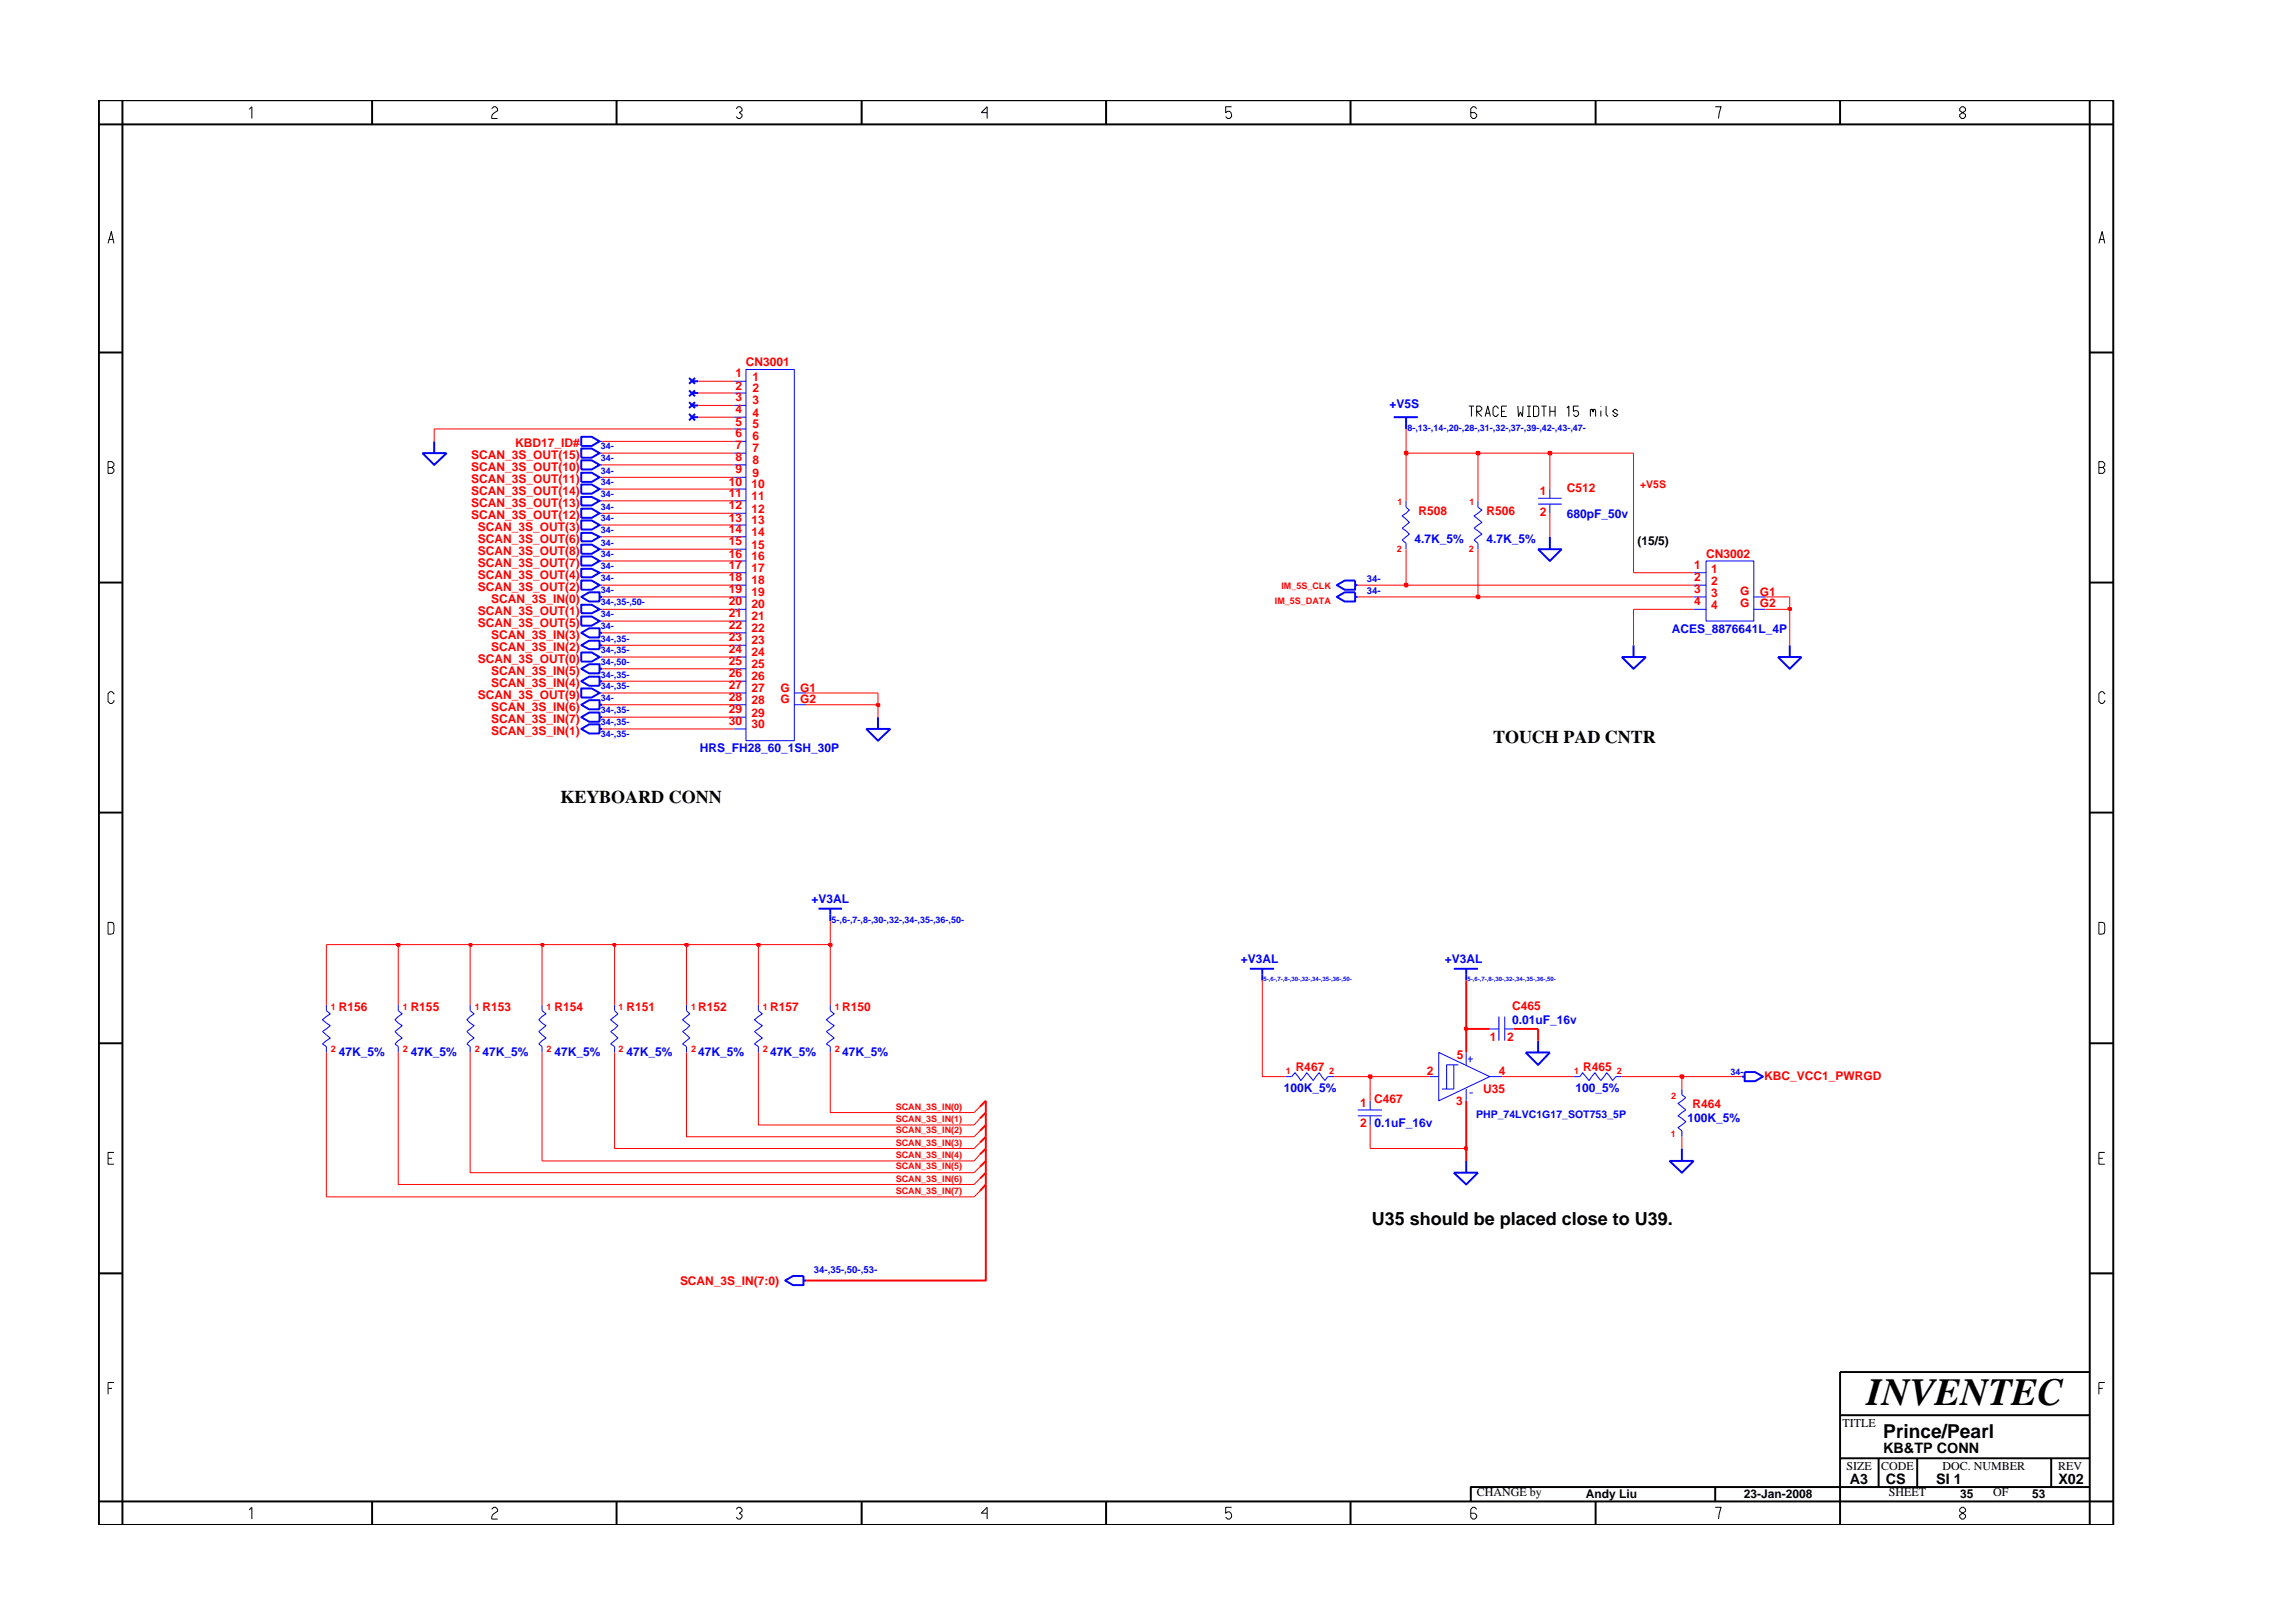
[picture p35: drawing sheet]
<svg xmlns="http://www.w3.org/2000/svg" width="297mm" height="210mm" viewBox="0 0 297 210" stroke-linecap="round" stroke-linejoin="round" font-family="sans-serif">
<defs><g id="words">
<text font-size="5" x="241.8" y="182">INVENTEC</text>
<text font-size="2.5" x="244" y="186.3">Prince/Pearl</text>
<g font-size="2.3">
<text x="193.4" y="96.3">TOUCH PAD CNTR</text>
<text x="72.6" y="104">KEYBOARD CONN</text>
<text x="177.7" y="158.7">U35 should be placed close to U39.</text>
</g>
<g font-size="1.9">
<text x="244" y="188.2">KB&amp;TP CONN</text>
<text x="239.6" y="192.2">A3</text>
<text x="244.3" y="192.3">CS</text>
<text x="250.8" y="192.2">SI 1</text>
<text x="266.6" y="192.2">X02</text>
</g>
<g font-size="1.6" fill="#f00">
<text x="96.6" y="47.4">CN3001</text>
<text x="95.3" y="52">3</text>
<text x="95.3" y="53.5">4</text>
<text x="95.3" y="50.5">2</text>
<text x="95.3" y="48.9">1</text>
<text x="97.5" y="52.4">3</text>
<text x="97.5" y="54">4</text>
<text x="97.5" y="50.8">2</text>
<text x="97.5" y="49.3">1</text>
<text x="61.1" y="59.5">SCAN_3S_OUT(15)</text>
<text x="66.8" y="57.9">KBD17_ID#</text>
<text x="95.3" y="56.6">6</text>
<text x="95.3" y="58.2">7</text>
<text x="95.3" y="59.8">8</text>
<text x="95.3" y="55.1">5</text>
<text x="97.5" y="58.6">7</text>
<text x="97.5" y="55.5">5</text>
<text x="97.5" y="57">6</text>
<text x="61.1" y="65.7">SCAN_3S_OUT(13)</text>
<text x="61.1" y="62.6">SCAN_3S_OUT(11)</text>
<text x="61.1" y="61.1">SCAN_3S_OUT(10)</text>
<text x="61.1" y="64.1">SCAN_3S_OUT(14)</text>
<text x="94.4" y="62.9">10</text>
<text x="94.4" y="64.4">11</text>
<text x="94.4" y="66">12</text>
<text x="95.3" y="61.3">9</text>
<text x="97.4" y="63.3">10</text>
<text x="97.4" y="64.8">11</text>
<text x="97.5" y="60.1">8</text>
<text x="97.5" y="61.8">9</text>
<text x="199.5" y="64.1">1</text>
<text x="203" y="63.7">C512</text>
<text x="61.1" y="67.2">SCAN_3S_OUT(12)</text>
<text x="61.9" y="68.8">SCAN_3S_OUT(3)</text>
<text x="61.9" y="71.9">SCAN_3S_OUT(8)</text>
<text x="61.9" y="70.4">SCAN_3S_OUT(6)</text>
<text x="94.4" y="67.6">13</text>
<text x="94.4" y="69.1">14</text>
<text x="94.4" y="70.6">15</text>
<text x="97.4" y="69.5">14</text>
<text x="97.4" y="71.1">15</text>
<text x="97.4" y="66.4">12</text>
<text x="97.4" y="67.9">13</text>
<text x="183.8" y="66.7">R508</text>
<text x="192.6" y="66.7">R506</text>
<text x="199.5" y="66.9">2</text>
<text x="61.9" y="75">SCAN_3S_OUT(4)</text>
<text x="61.9" y="73.4">SCAN_3S_OUT(7)</text>
<text x="61.9" y="76.6">SCAN_3S_OUT(2)</text>
<text x="94.4" y="72.2">16</text>
<text x="94.4" y="73.7">17</text>
<text x="94.4" y="75.3">18</text>
<text x="94.4" y="76.9">19</text>
<text x="97.4" y="72.6">16</text>
<text x="97.4" y="74.1">17</text>
<text x="97.4" y="75.7">18</text>
<text x="97.4" y="77.2">19</text>
<text x="219.5" y="73.7">1</text>
<text x="219.5" y="75.3">2</text>
<text x="219.5" y="76.9">3</text>
<text x="221" y="72.3">CN3002</text>
<text x="221.7" y="74.2">1</text>
<text x="221.7" y="75.8">2</text>
<text x="221.7" y="77.3">3</text>
<text x="225.4" y="77.1">G</text>
<text x="228" y="77.2">G1</text>
<text x="61.9" y="81.2">SCAN_3S_OUT(5)</text>
<text x="61.9" y="79.7">SCAN_3S_OUT(1)</text>
<text x="63.6" y="78.1">SCAN_3S_IN(0)</text>
<text x="63.6" y="82.8">SCAN_3S_IN(3)</text>
<text x="94.4" y="79.9">21</text>
<text x="94.4" y="81.5">22</text>
<text x="94.4" y="83.1">23</text>
<text x="94.4" y="78.4">20</text>
<text x="97.4" y="78.8">20</text>
<text x="97.4" y="80.4">21</text>
<text x="97.4" y="81.9">22</text>
<text x="97.4" y="83.4">23</text>
<text x="219.5" y="78.4">4</text>
<text x="221.7" y="78.9">4</text>
<text x="225.4" y="78.7">G</text>
<text x="228" y="78.7">G2</text>
<text x="61.9" y="85.9">SCAN_3S_OUT(0)</text>
<text x="63.6" y="84.3">SCAN_3S_IN(2)</text>
<text x="63.6" y="87.5">SCAN_3S_IN(5)</text>
<text x="63.6" y="89">SCAN_3S_IN(4)</text>
<text x="94.4" y="84.6">24</text>
<text x="94.4" y="86.2">25</text>
<text x="94.4" y="87.7">26</text>
<text x="94.4" y="89.2">27</text>
<text x="97.4" y="85">24</text>
<text x="97.4" y="86.6">25</text>
<text x="97.4" y="88.1">26</text>
<text x="97.4" y="89.7">27</text>
<text x="101.1" y="89.6">G</text>
<text x="103.7" y="89.6">G1</text>
<text x="61.9" y="90.5">SCAN_3S_OUT(9)</text>
<text x="63.6" y="92.1">SCAN_3S_IN(6)</text>
<text x="63.6" y="93.7">SCAN_3S_IN(7)</text>
<text x="63.6" y="95.2">SCAN_3S_IN(1)</text>
<text x="94.4" y="92.4">29</text>
<text x="94.4" y="94">30</text>
<text x="94.4" y="90.9">28</text>
<text x="97.4" y="91.2">28</text>
<text x="97.4" y="92.8">29</text>
<text x="97.4" y="94.3">30</text>
<text x="101.1" y="91.1">G</text>
<text x="103.7" y="91.1">G2</text>
<text x="43.9" y="130.9">R156</text>
<text x="53.2" y="130.9">R155</text>
<text x="62.5" y="130.9">R153</text>
<text x="71.8" y="130.9">R154</text>
<text x="81.1" y="130.9">R151</text>
<text x="90.5" y="130.9">R152</text>
<text x="99.8" y="130.9">R157</text>
<text x="109.1" y="130.9">R150</text>
<text x="195.9" y="130.8">C465</text>
<text x="188.7" y="137.2">5</text>
<text x="193" y="134.8">1</text>
<text x="195.3" y="134.8">2</text>
<text x="167.8" y="138.7">R467</text>
<text x="176.2" y="143.4">1</text>
<text x="178" y="142.8">C467</text>
<text x="184.8" y="139.3">2</text>
<text x="188.6" y="143.2">3</text>
<text x="192.1" y="141.6">U35</text>
<text x="194.2" y="139.2">4</text>
<text x="205.1" y="138.7">R465</text>
<text x="219.2" y="143.5">R464</text>
<text x="228.5" y="139.9">KBC_VCC1_PWRGD</text>
<text x="176.2" y="146.1">2</text>
<text x="88.1" y="166.5">SCAN_3S_IN(7:0)</text>
</g>
<g font-size="1.6" fill="#00f">
<text x="180" y="52.8">+V5S</text>
<text x="183.2" y="70.3">4.7K_5%</text>
<text x="192.6" y="70.3">4.7K_5%</text>
<text x="203" y="67.1">680pF_50v</text>
<text x="216.6" y="82">ACES_8876641L_4P</text>
<text x="90.7" y="97.5">HRS_FH28_60_1SH_30P</text>
<text x="105.1" y="117">+V3AL</text>
<text x="160.8" y="124.8">+V3AL</text>
<text x="187.2" y="124.8">+V3AL</text>
<text x="43.9" y="136.8">47K_5%</text>
<text x="53.2" y="136.8">47K_5%</text>
<text x="62.5" y="136.8">47K_5%</text>
<text x="71.8" y="136.8">47K_5%</text>
<text x="81.1" y="136.8">47K_5%</text>
<text x="90.5" y="136.8">47K_5%</text>
<text x="99.8" y="136.8">47K_5%</text>
<text x="109.1" y="136.8">47K_5%</text>
<text x="195.9" y="132.6">0.01uF_16v</text>
<text x="166.3" y="141.4">100K_5%</text>
<text x="204.1" y="141.4">100_5%</text>
<text x="178.1" y="146.1">0.1uF_16v</text>
<text x="218.6" y="145.4">100K_5%</text>
</g>
<g font-size="1.6">
<text x="212.1" y="70.6">(15/5)</text>
<text x="238.7" y="184.8">TITLE</text>
<text x="239.2" y="190.4">SIZE</text>
<text x="243.7" y="190.4">CODE</text>
<text x="251.6" y="190.4">DOC. NUMBER</text>
<text x="266.6" y="190.4">REV</text>
<text x="191.3" y="193.9">CHANGE by</text>
<text x="205.4" y="194.1">Andy Liu</text>
<text x="225.9" y="194.1">23-Jan-2008</text>
<text x="244.7" y="193.9">SHEET</text>
<text x="253.9" y="194.1">35</text>
<text x="258.2" y="193.9">OF</text>
<text x="263.3" y="194.1">53</text>
</g>
<text font-size="1.4" fill="#f00" x="212.5" y="63.3">+V5S</text>
<text font-size="1.4" fill="#00f" x="191.2" y="144.9">PHP_74LVC1G17_SOT753_5P</text>
<g font-size="1.2" fill="#00f">
<text x="77.8" y="58.2">34-</text>
<text x="77.8" y="59.7">34-</text>
<text x="182.3" y="55.9">8-,13-,14-,20-,28-,31-,32-,37-,39-,42-,43-,47-</text>
<text x="77.8" y="64.4">34-</text>
<text x="77.8" y="61.4">34-</text>
<text x="77.8" y="62.9">34-</text>
<text x="77.8" y="66">34-</text>
<text x="77.8" y="70.7">34-</text>
<text x="77.8" y="69.1">34-</text>
<text x="77.8" y="67.5">34-</text>
<text x="77.8" y="72.2">34-</text>
<text x="77.8" y="76.9">34-</text>
<text x="77.8" y="73.7">34-</text>
<text x="77.8" y="75.3">34-</text>
<text x="177.1" y="77">34-</text>
<text x="177.1" y="75.4">34-</text>
<text x="77.8" y="78.4">34-,35-,50-</text>
<text x="77.8" y="81.5">34-</text>
<text x="77.8" y="80">34-</text>
<text x="77.8" y="83.1">34-,35-</text>
<text x="77.8" y="89.3">34-,35-</text>
<text x="77.8" y="86.2">34-,50-</text>
<text x="77.8" y="84.6">34-,35-</text>
<text x="77.8" y="87.8">34-,35-</text>
<text x="77.8" y="90.8">34-</text>
<text x="77.8" y="92.4">34-,35-</text>
<text x="77.8" y="95.5">34-,35-</text>
<text x="77.8" y="94">34-,35-</text>
<text x="107.7" y="119.6">5-,6-,7-,8-,30-,32-,34-,35-,36-,50-</text>
<text x="224.2" y="139.3">34-</text>
<text x="105.4" y="165">34-,35-,50-,53-</text>
</g>
<g font-size="1.2" fill="#f00">
<text x="181" y="65.5">1</text>
<text x="190.4" y="65.5">1</text>
<text x="181" y="71.5">2</text>
<text x="190.3" y="71.5">2</text>
<text x="166" y="76.2">IM_5S_CLK</text>
<text x="165.2" y="78.2">IM_5S_DATA</text>
<text x="42.9" y="130.9">1</text>
<text x="52.2" y="130.9">1</text>
<text x="61.5" y="130.9">1</text>
<text x="70.8" y="130.9">1</text>
<text x="80.1" y="130.9">1</text>
<text x="89.5" y="130.9">1</text>
<text x="98.8" y="130.9">1</text>
<text x="108.1" y="130.9">1</text>
<text x="42.9" y="136.3">2</text>
<text x="52.2" y="136.3">2</text>
<text x="61.5" y="136.3">2</text>
<text x="70.8" y="136.3">2</text>
<text x="80.1" y="136.3">2</text>
<text x="89.5" y="136.3">2</text>
<text x="98.8" y="136.3">2</text>
<text x="108.1" y="136.3">2</text>
<text x="116" y="143.8">SCAN_3S_IN(0)</text>
<text x="166.6" y="139.1">1</text>
<text x="172.2" y="139.1">2</text>
<text x="203.9" y="139.1">1</text>
<text x="209.4" y="139.1">2</text>
<text x="216.5" y="142.4">2</text>
<text x="116" y="146.8">SCAN_3S_IN(2)</text>
<text x="116" y="148.4">SCAN_3S_IN(3)</text>
<text x="116" y="145.3">SCAN_3S_IN(1)</text>
<text x="116" y="150">SCAN_3S_IN(4)</text>
<text x="216.4" y="147.3">1</text>
<text x="116" y="153.1">SCAN_3S_IN(6)</text>
<text x="116" y="154.6">SCAN_3S_IN(7)</text>
<text x="116" y="151.5">SCAN_3S_IN(5)</text>
</g>
<g font-size=".8" fill="#00f">
<text x="163.7" y="127.1">5-,6-,7-,8-,30-,32-,34-,35-,36-,50-</text>
<text x="190.1" y="127.1">5-,6-,7-,8-,30-,32-,34-,35-,36-,50-</text>
</g>
</g></defs>
<g fill="none" stroke="#00f" stroke-width=".25">
<path d="M54.7 58.7h3.2l-1.7 1.5zM56.2 57.2v1.5M75.3 59.6h1.4l1 .6-1 .6h-1.4zM75.3 56.6h1.4l1 .6-1 .6h-1.4zM75.3 58.1h1.4l1 .6-1 .6h-1.4zM89.3 53.6l.7 .9M89.3 52.1l.7 .8M89.3 50.6l.7 .7M89.3 49l.7 .7M89.7 54h.8M89.7 52.5h.8M89.7 50.9h.8"/>
<path d="M89.7 49.4h.8M90 53.6l-.7 .9M90 52.1l-.7 .8M90 50.6l-.7 .7M90 49l-.7 .7M180.5 54h3.2M182.1 54v1.6M75.3 77.3l1-.6h1.4v1.2h-1.4zM75.3 75.2h1.4l1 .6-1 .6h-1.4zM75.3 67.4h1.4l1 .6-1 .6h-1.4zM75.3 65.9h1.4l1 .6-1 .6h-1.4zM75.3 72.1h1.4l1 .6-1 .6h-1.4z"/>
<path d="M75.3 70.6h1.4l1 .5-1 .6h-1.4zM75.3 79.9h1.4l1 .6-1 .6h-1.4zM75.3 64.4h1.4l1 .5-1 .6h-1.4zM75.3 62.8h1.4l1 .6-1 .6h-1.4zM75.3 78.3h1.4l1 .6-1 .5h-1.4zM75.3 73.7h1.4l1 .5-1 .6h-1.4zM75.3 69h1.4l1 .5-1 .6h-1.4zM75.3 61.2h1.4l1 .6-1 .6h-1.4zM77.7 77.3h.3M173.2 75.8l1-.6h1.3v1.2h-1.3zM173.2 77.3l1-.6h1.3v1.2h-1.3zM175.5 75.8h.4"/>
<path d="M175.5 77.3h.4M199.2 71.1h3.1l-1.5 1.6zM200.8 69.5v1.6M75.3 82l1-.6h1.4v1.2h-1.4zM75.3 83.6l1-.6h1.4v1.1h-1.4zM75.3 86.6l1-.6h1.4v1.2h-1.4zM75.3 88.3l1-.6h1.4v1.1h-1.4zM75.3 84.5h1.4l1 .6-1 .6h-1.4zM75.3 89.2h1.4l1 .6-1 .6h-1.4zM75.3 92.9l1-.6h1.4v1.2h-1.4zM75.3 91.3l1-.6h1.4v1.2h-1.4zM75.3 94.4l1-.6h1.4v1.2h-1.4z"/>
<path d="M77.7 82h.3M77.7 83.6h.3M77.7 86.6h.3M77.7 88.3h.3M77.7 92.9h.3M77.7 91.3h.3M77.7 94.4h.3M112.2 94.4h3.1l-1.6 1.6zM113.7 92.9v1.5M210.1 85.1h3.1l-1.6 1.5zM211.6 83.6v1.5M230.3 85.1h3.1l-1.6 1.5z"/>
<path d="M231.8 83.6v1.5M106 117.7h3.1M107.6 117.7v1.6M161.9 125.5h3.1M163.5 125.5v1.5M188.3 125.5h3.2M189.9 125.5v1.5M197.6 136.3h3.2l-1.6 1.7zM199.2 134.8v1.5M225.7 139.5h.3M226 138.9h1.4l1 .6-1 .6h-1.4zM188.3 151.9h3.2l-1.6 1.5z"/>
<path d="M189.9 150.4v1.5M216.3 150.4h3.1l-1.5 1.5zM217.9 148.8v1.6M101.7 165.9l1-.6h1.4v1.2h-1.4zM104.1 165.9h.3"/>
</g>
<g fill="none" stroke="#00f" stroke-width=".13">
<path d="M77.7 57.2h.3M77.7 58.7h.3M95.1 57.2h1.5M95.1 50.9h1.5M95.1 54h1.5M95.1 49.4h1.5M95.1 52.5h1.5M95.1 55.6h1.5M95.1 58.7h1.5M96.6 47.9h6.3v48.1h-6.3zM77.7 75.8h.3M77.7 68h.3"/>
<path d="M77.7 66.5h.3M77.7 72.7h.3M77.7 71.1h.3M77.7 74.2h.3M77.7 78.9h.3M77.7 64.9h.3M77.7 63.4h.3M77.7 60.2h.3M77.7 61.8h.3M77.7 69.5h.3M95.1 75.8h1.5M95.1 66.5h1.5"/>
<path d="M95.1 72.7h1.5M95.1 78.9h1.5M95.1 63.4h1.5M95.1 60.2h1.5M95.1 69.5h1.5M95.1 68h1.5M95.1 71.1h1.5M95.1 74.2h1.5M95.1 77.3h1.5M95.1 64.9h1.5M95.1 61.8h1.5M182.1 64.9v.8l.5 .4-1 .7 1 .9-1 .7 1 .8-1 .8 .5 .4v.7"/>
<path d="M191.5 64.9v.8l.5 .4-1 .7 1 .9-1 .7 1 .8-1 .8 .5 .4v.7M199.2 64.5h3.1M199.2 65.3h3.1M200.8 63.4v1.1M200.8 65.3v1.2M219.4 74.2h1.6M219.4 77.3h1.6M219.4 75.8h1.6M219.4 78.9h1.6M221 72.7h6.2v7.8h-6.2zM227.2 77.3h1.5M227.2 78.9h1.5"/>
<path d="M77.7 85.1h.3M77.7 89.8h.3M77.7 80.5h.3M95.1 85.1h1.5M95.1 82h1.5M95.1 88.3h1.5M95.1 91.3h1.5M95.1 94.4h1.5M95.1 89.8h1.5M95.1 80.5h1.5M95.1 83.6h1.5M95.1 86.6h1.5"/>
<path d="M95.1 92.9h1.5M102.9 91.3h1.5M102.9 89.8h1.5M42.3 130.2v.7l.5 .4-1 .8 1 .8-1 .7 1 .9-1 .7 .5 .4v.7M51.6 130.2v.7l.5 .4-.9 .8 .9 .8-.9 .7 .9 .9-.9 .7 .4 .4v.7M60.9 130.2v.7l.5 .4-.9 .8 .9 .8-.9 .7 .9 .9-.9 .7 .4 .4v.7M70.2 130.2v.7l.5 .4-.9 .8 .9 .8-.9 .7 .9 .9-.9 .7 .4 .4v.7M79.6 130.2v.7l.4 .4-.9 .8 .9 .8-.9 .7 .9 .9-.9 .7 .5 .4v.7M88.9 130.2v.7l.5 .4-1 .8 1 .8-1 .7 1 .9-1 .7 .5 .4v.7M98.2 130.2v.7l.5 .4-1 .8 1 .8-1 .7 1 .9-1 .7 .5 .4v.7M107.6 130.2v.7l.5 .4-1.1 .8 1.1 .8-1.1 .7 1.1 .9-1.1 .7 .6 .4v.7M166.6 139.5h.7l.5-.5 .7 1 .8-1 .8 1 .8-1 .7 1 .4-.5h.8"/>
<path d="M185.2 139.5h1.2M186.4 136.3l6.6 3.2-6.6 3.1zM188.3 138v3.1h-.9M188.9 138h-1.5v3.1h-.6M189.9 136.3v1.7M190.2 137.2h.6M190.4 136.8v.8M193 133.3h1.2M193 139.5h1.6M194.2 131.7v3.1M194.9 133.3h1.2M194.9 131.7v3.1"/>
<path d="M203.9 139.5h.8l.3-.5 .9 1 .7-1 .8 1 .7-1 .8 1 .4-.5h.8M175.9 144.6h3.1M175.9 143.8h3.1M177.5 142.6v1.2M177.5 144.6v1.1M189.9 141.1v1.5M190.4 141.6h.4M217.9 141.1v.7l.5 .4-1 .7 1 .9-1 .8 1 .7-1 .8 .5 .4v.8"/>
</g>
<path d="M42.3 136.3v18.8h83.9l.7-.8M51.6 136.3v17.1h74.6l.7-.7M60.9 136.3v15.6h65.3l.7-.7M70.2 136.3v14.1h56l.7-.9M79.6 136.3v12.5h46.6l.7-.8M126.9 143.4l-.7 .7M126.9 146.5l-.7 .8M126.9 144.9l-.7 .8M177.5 145.7v3.1h12.4" fill="none" stroke="#f00" stroke-width=".13"/>
<path d="M126.9 148l.8-.7v6.1M127.7 142.6l-.8 .8M127.7 151.9l-.8 .8M127.7 150.4l-.8 .8M127.7 148.8l-.8 .7M127.7 145.7l-.8 .8M127.7 144.1l-.8 .8M127.7 153.4l-.8 .9M127.7 153.4v12.5h-23.3M189.9 148.8v1.6" fill="none" stroke="#f00" stroke-width=".25"/>
<path d="M189.8 148.6h.2v.4h-.2z" fill="#8e2323"/>
<path d="M127.7 142.6v4.7M189.8 148.6h.2v.4h-.2zM189.9 142.6v6.2" fill="none" stroke="#f00" stroke-width=".25"/>
<path d="M88.9 136.3v11h37.3M98.2 136.3v9.4h28M107.6 136.3v7.8h18.6M163.5 127v12.5h3.1M172.8 139.5h4.7v3.1M217.9 139.5v1.6M217.9 147.3v1.5" fill="none" stroke="#f00" stroke-width=".13"/>
<path d="M177.3 139.3h.4v.3h-.4z" fill="#8e2323"/>
<path d="M177.3 139.3h.4v.3h-.4z" fill="none" stroke="#f00" stroke-width=".25"/>
<path d="M177.5 139.5h7.7M194.6 139.5h9.3M210.1 139.5h7.8" fill="none" stroke="#f00" stroke-width=".13"/>
<path d="M217.7 139.3h.3v.3h-.3z" fill="#8e2323"/>
<path d="M189.9 133.3v3M199.2 133.3v1.5M217.7 139.3h.3v.3h-.3z" fill="none" stroke="#f00" stroke-width=".25"/>
<path d="M217.9 139.5h7.8" fill="none" stroke="#f00" stroke-width=".13"/>
<path d="M189.8 133.1h.2v.4h-.2z" fill="#8e2323"/>
<path d="M189.8 133.1h.2v.4h-.2zM189.9 127v6.3h3.1M196.1 133.3h3.1" fill="none" stroke="#f00" stroke-width=".25"/>
<path d="M51.6 130.2v-7.8h-9.3v7.8M60.9 122.4v7.8M70.2 122.4v7.8M79.6 122.4v7.8M88.9 122.4v7.8M98.2 122.4v7.8M107.6 122.4v7.8" fill="none" stroke="#f00" stroke-width=".13"/>
<path d="M51.4 122.3h.4v.2h-.4z" fill="#8e2323"/>
<path d="M51.4 122.3h.4v.2h-.4z" fill="none" stroke="#f00" stroke-width=".25"/>
<path d="M51.6 122.4h9.3" fill="none" stroke="#f00" stroke-width=".13"/>
<path d="M60.8 122.3h.3v.2h-.3z" fill="#8e2323"/>
<path d="M60.8 122.3h.3v.2h-.3z" fill="none" stroke="#f00" stroke-width=".25"/>
<path d="M60.9 122.4h9.3" fill="none" stroke="#f00" stroke-width=".13"/>
<path d="M70.1 122.3h.3v.2h-.3z" fill="#8e2323"/>
<path d="M70.1 122.3h.3v.2h-.3z" fill="none" stroke="#f00" stroke-width=".25"/>
<path d="M70.2 122.4h9.4" fill="none" stroke="#f00" stroke-width=".13"/>
<path d="M79.4 122.3h.3v.2h-.3z" fill="#8e2323"/>
<path d="M79.4 122.3h.3v.2h-.3z" fill="none" stroke="#f00" stroke-width=".25"/>
<path d="M79.6 122.4h9.3" fill="none" stroke="#f00" stroke-width=".13"/>
<path d="M88.8 122.3h.3v.2h-.3z" fill="#8e2323"/>
<path d="M88.8 122.3h.3v.2h-.3z" fill="none" stroke="#f00" stroke-width=".25"/>
<path d="M88.9 122.4h9.3" fill="none" stroke="#f00" stroke-width=".13"/>
<path d="M98.1 122.3h.3v.2h-.3z" fill="#8e2323"/>
<path d="M98.1 122.3h.3v.2h-.3z" fill="none" stroke="#f00" stroke-width=".25"/>
<path d="M98.2 122.4h9.4" fill="none" stroke="#f00" stroke-width=".13"/>
<path d="M107.4 122.3h.3v.2h-.3z" fill="#8e2323"/>
<path d="M107.4 122.3h.3v.2h-.3z" fill="none" stroke="#f00" stroke-width=".25"/>
<path d="M78 94.4h17.1M78 92.9h17.1M78 91.3h17.1M104.4 91.3h9.3v1.6M107.6 119.3v3.1" fill="none" stroke="#f00" stroke-width=".13"/>
<path d="M113.6 91.2h.3v.3h-.3z" fill="#8e2323"/>
<path d="M113.6 91.2h.3v.3h-.3z" fill="none" stroke="#f00" stroke-width=".25"/>
<path d="M78 78.9h17.1M219.4 78.9h-7.8v4.7M228.7 78.9h3.1v4.7M78 89.8h17.1M78 88.3h17.1M78 85.1h17.1M78 82h17.1M78 86.6h17.1M78 83.6h17.1M78 80.5h17.1M104.4 89.8h9.3v1.5" fill="none" stroke="#f00" stroke-width=".13"/>
<path d="M231.7 78.8h.3v.2h-.3z" fill="#8e2323"/>
<path d="M231.7 78.8h.3v.2h-.3z" fill="none" stroke="#f00" stroke-width=".25"/>
<path d="M78 77.3h17.1M175.9 77.3h15.6M231.8 77.3v1.6" fill="none" stroke="#f00" stroke-width=".13"/>
<path d="M191.3 77.2h.3v.3h-.3z" fill="#8e2323"/>
<path d="M191.3 77.2h.3v.3h-.3z" fill="none" stroke="#f00" stroke-width=".25"/>
<path d="M78 75.8h17.1M175.9 75.8h6.2M191.5 71.1v6.2h27.9M228.7 77.3h3.1" fill="none" stroke="#f00" stroke-width=".13"/>
<path d="M182 75.6h.3v.4h-.3z" fill="#8e2323"/>
<path d="M182 75.6h.3v.4h-.3z" fill="none" stroke="#f00" stroke-width=".25"/>
<g fill="none" stroke="#f00" stroke-width=".13">
<path d="M78 58.7h17.1M182.1 58.7v6.2M191.5 58.7v6.2M200.8 58.7v4.7M211.6 58.7v15.5h7.8M78 74.2h17.1M78 72.7h17.1M78 69.5h17.1M78 68h17.1M78 64.9h17.1M78 63.4h17.1M78 61.8h17.1"/>
<path d="M78 71.1h17.1M78 66.5h17.1M78 60.2h17.1M182.1 71.1v4.7h37.3M200.8 66.5v3"/>
</g>
<path d="M182 58.5h.3v.4h-.3z" fill="#8e2323"/>
<path d="M182 58.5h.3v.4h-.3z" fill="none" stroke="#f00" stroke-width=".25"/>
<path d="M182.1 55.6v3.1h9.4" fill="none" stroke="#f00" stroke-width=".13"/>
<path d="M191.3 58.5h.3v.4h-.3z" fill="#8e2323"/>
<path d="M191.3 58.5h.3v.4h-.3z" fill="none" stroke="#f00" stroke-width=".25"/>
<path d="M191.5 58.7h9.3" fill="none" stroke="#f00" stroke-width=".13"/>
<path d="M200.6 58.5h.3v.4h-.3z" fill="#8e2323"/>
<path d="M200.6 58.5h.3v.4h-.3z" fill="none" stroke="#f00" stroke-width=".25"/>
<path d="M78 57.2h17.1M90.5 54h4.6M90.5 50.9h4.6M90.5 52.5h4.6M90.5 49.4h4.6M95.1 55.6h-38.9v1.6M200.8 58.7h10.8" fill="none" stroke="#f00" stroke-width=".13"/>
<g fill="none" stroke="#000" stroke-width=".25">
<path d="M12.8 13h261v184.6h-261zM15.9 13v184.6M48.2 13v3.1M79.9 13v3.1M111.6 13v3.1M143.3 13v3.1M174.9 13v3.1M206.7 13v3.1M238.4 13v3.1M270.7 13v184.6M273.8 16.1h-261M12.8 45.7h3.1"/>
<path d="M270.7 45.7h3.1M12.8 75.5h3.1M270.7 75.5h3.1M12.8 105.3h3.1M270.7 105.3h3.1M12.8 135.2h3.1M270.7 135.2h3.1M12.8 165h3.1M270.7 177.7h-32.3v19.9M270.7 165h3.1M48.2 194.5v3.1M79.9 194.5v3.1"/>
<path d="M111.6 194.5v3.1M143.3 194.5v3.1M174.9 194.5v3.1M206.7 194.5v3.1M222.2 192.6v1.9M238.4 183.3h32.3M238.4 188.9h32.3M243.4 188.9v3.7M248.4 188.9v3.7M265.7 188.9v3.7M270.7 192.6h-80.2v1.9M273.8 194.5h-261"/>
</g>
<g fill="none" stroke="#000" stroke-width=".13">
<path d="M32.3 14.2l.3-.4v1.6M63.7 14.1l.3-.3h.2l.3 .3v.2l-.7 .5-.1 .6h.8M95.4 14.1l.2-.3h.3l.2 .3v.2l-.3 .3 .3 .2v.3l-.2 .3h-.3l-.2-.3M127.9 14.6h-.8l.8-.8v1.6M159.5 13.8h-.7v.8l.2-.2a.5 .5 0 0 1 .5 .7l-.2 .3h-.3l-.2-.3M191.3 14.1l-.3-.3h-.2l-.3 .3v1l.3 .3h.2l.3-.3v-.3l-.3-.2h-.5M222.2 13.8h.8l-.4 1.6M254.1 13.8l-.2 .3v.2l.7 .5v.3l-.2 .3h-.3l-.2-.3v-.3l.7-.5v-.2l-.2-.3zM14 31.5l.4-1.5 .4 1.5M14.1 31h.6M271.9 31.5l.4-1.5 .4 1.5M272 31h.6"/>
<path d="M14 59.8h.5l.3 .3v.2l-.3 .3 .3 .2v.3l-.3 .2h-.5zM190.3 52.6h.7M190.6 52.6v1.4M191.3 54v-1.4h.4l.3 .3v.1l-.3 .3h-.4l.7 .7M192.4 54l.3-1.4 .4 1.4M192.5 53.5h.5M194.1 52.9l-.3-.3h-.1l-.3 .3v.8l.3 .3h.1l.3-.4M194.5 53.3h.4M195.2 52.6h-.7v1.4h.7M196.6 52.6l.1 1.4 .3-.6 .2 .6 .1-1.4M197.8 52.6h.5M197.8 54h.5"/>
<path d="M198.1 52.6v1.4M198.7 52.6l.5 .1 .1 .2-.1 1-.5 .1zM199.7 52.6h.6M200 52.6v1.4M200.8 52.6v1.4M200.8 53.3h.7M201.5 52.6v1.4M203 52.9l.2-.3v1.4M204.5 52.6h-.7v.7l.4-.1 .2 .1 .1 .2v.2l-.3 .3h-.1l-.3-.3M206 53.3l.1-.3h.2l.1 .4v-.4h.2l.1 1M206 53v1M207.4 52.6v.1"/>
<path d="M207.4 53.2v.8M208.1 52.6v1.1l.2 .3M209.6 53.3l-.3-.3h-.1l-.3 .3 .7 .4-.3 .3h-.1l-.3-.3M271.9 59.8h.5l.3 .3v.2l-.3 .3 .3 .2v.3l-.3 .2h-.5zM14 60.6h.5M271.9 60.6h.5M14.8 89.9l-.3-.3h-.2l-.3 .3v1l.3 .2h.2l.3-.2v-.2M272.7 89.9l-.3-.3h-.3l-.2 .3v1l.2 .2h.3l.3-.2v-.2M14 119.5l.7 .1 .1 .2-.1 1.1-.7 .1zM271.9 119.5l.7 .1 .1 .2-.1 1.1-.7 .1zM14 150.1h.5M14.8 149.3h-.8v1.5h.8"/>
<path d="M271.9 150.1h.5M272.7 149.3h-.8v1.5h.8M14 179.9h.5M14.8 179.1h-.8v1.5M271.9 179.9h.5M272.7 179.1h-.8v1.5M32.3 195.6l.3-.3v1.5M63.7 195.5l.3-.2h.2l.3 .2v.3l-.7 .5-.1 .2v.3h.8M95.4 195.5l.2-.2h.3l.2 .2v.3l-.3 .2 .3 .3v.2l-.2 .3h-.3l-.2-.3M127.9 196h-.8l.8-.7v1.5M159.5 195.3h-.7v.7l.2-.1a.5 .5 0 0 1 .5 .6l-.2 .3h-.3l-.2-.3M191.3 195.5l-.3-.2h-.2l-.3 .2v1l.3 .3h.2l.3-.3v-.2l-.3-.3h-.5"/>
<path d="M222.2 195.3h.8l-.4 1.5M254.1 195.3l-.2 .2v.3l.7 .5v.2l-.2 .3h-.3l-.2-.3v-.2l.7-.5v-.3l-.2-.2z"/>
</g>
<use href="#words"/>
</svg>
